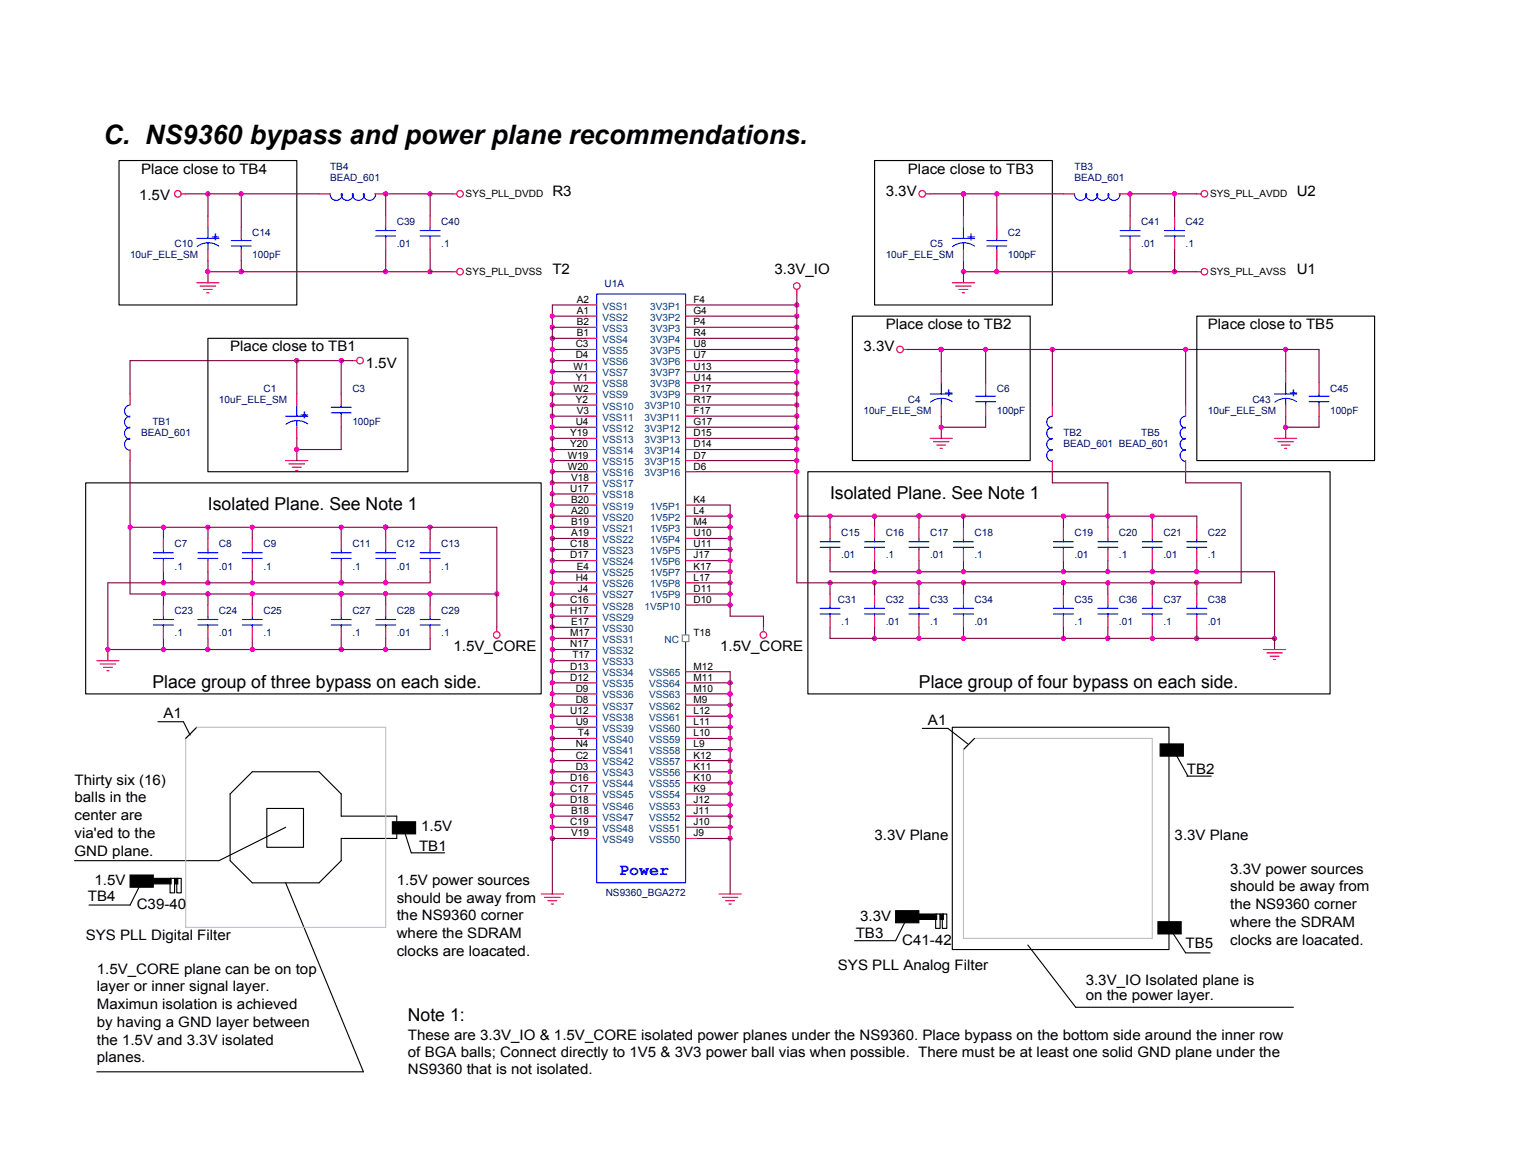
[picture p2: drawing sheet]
<svg xmlns="http://www.w3.org/2000/svg" width="279mm" height="216mm" viewBox="0 0 279 216" stroke-linecap="round" stroke-linejoin="round" font-family="sans-serif">
<defs><g id="words">
<text font-size="4.9" x="19" y="26.4">C. NS9360 bypass and power plane recommendations.</text>
<g font-size="3.3">
<text x="38.3" y="93.9">Isolated Plane. See Note 1</text>
<text x="152.8" y="91.8">Isolated Plane. See Note 1</text>
<text x="28" y="126.6">Place group of three bypass on each side.</text>
<text x="169.1" y="126.6">Place group of four bypass on each side.</text>
<text x="75.1" y="187.9">Note 1:</text>
</g>
<text font-size="3.1" fill="#00f" x="113.9" y="161">Power</text>
<g font-size="2.7">
<text x="26" y="31.9">Place close to TB4</text>
<text x="167.1" y="31.9">Place close to TB3</text>
<text x="25.6" y="36.9">1.5V</text>
<text x="101.7" y="36">R3</text>
<text x="163" y="36">3.3V</text>
<text x="238.7" y="36">U2</text>
<text x="101.7" y="50.4">T2</text>
<text x="142.6" y="50.4">3.3V_IO</text>
<text x="238.7" y="50.4">U1</text>
<text x="42.4" y="64.7">Place close to TB1</text>
<text x="158.9" y="64.7">3.3V</text>
<text x="163" y="60.6">Place close to TB2</text>
<text x="222.3" y="60.6">Place close to TB5</text>
<text x="67.3" y="67.7">1.5V</text>
<text x="83.5" y="119.9">1.5V_CORE</text>
<text x="132.5" y="119.9">1.5V_CORE</text>
<text x="30.1" y="132.2">A1</text>
<text x="170.8" y="133.4">A1</text>
<text x="218.4" y="142.4">TB2</text>
<text x="13.7" y="144.4">Thirty six (16)</text>
<text x="13.7" y="147.7">balls in the</text>
<text x="13.7" y="151">center are</text>
<text x="13.7" y="154.3">via'ed to the</text>
<text x="77.5" y="153">1.5V</text>
<text x="161" y="154.7">3.3V Plane</text>
<text x="216.2" y="154.7">3.3V Plane</text>
<text x="13.7" y="157.5">GND plane.</text>
<text x="77.1" y="156.7">TB1</text>
<text x="226.4" y="160.8">3.3V power sources</text>
<text x="16.2" y="165.9">TB4</text>
<text x="17.4" y="162.8">1.5V</text>
<text x="25.2" y="167.3">C39-40</text>
<text x="73" y="162.8">1.5V power sources</text>
<text x="73" y="166.1">should be away from</text>
<text x="226.4" y="164.1">should be away from</text>
<text x="226.4" y="167.3">the NS9360 corner</text>
<text x="15.8" y="173.1">SYS PLL Digital Filter</text>
<text x="73" y="169.4">the NS9360 corner</text>
<text x="73" y="172.7">where the SDRAM</text>
<text x="157.5" y="172.7">TB3</text>
<text x="158.3" y="169.6">3.3V</text>
<text x="166.1" y="173.9">C41-42</text>
<text x="226.4" y="170.6">where the SDRAM</text>
<text x="226.4" y="173.9">clocks are loacated.</text>
<text x="17.8" y="179.2">1.5V_CORE plane can be on top</text>
<text x="73" y="175.9">clocks are loacated.</text>
<text x="154.2" y="178.6">SYS PLL Analog Filter</text>
<text x="218.2" y="174.5">TB5</text>
<text x="17.8" y="182.5">layer or inner signal layer.</text>
<text x="17.8" y="185.8">Maximun isolation is achieved</text>
<text x="199.8" y="181.3">3.3V_IO Isolated plane is</text>
<text x="199.8" y="184.1">on the power layer.</text>
<text x="17.8" y="189">by having a GND layer between</text>
<text x="75.1" y="191.5">These are 3.3V_IO &amp; 1.5V_CORE isolated power planes under the NS9360. Place bypass on the bottom side around the inner row</text>
<text x="17.8" y="192.3">the 1.5V and 3.3V isolated</text>
<text x="17.8" y="195.6">planes.</text>
<text x="75.1" y="194.5">of BGA balls; Connect directly to 1V5 &amp; 3V3 power ball vias when possible. There must be at least one solid GND plane under the</text>
<text x="75.1" y="197.6">NS9360 that is not isolated.</text>
</g>
<g font-size="2.7" fill="#00f">
<text x="38.9" y="44.6">+</text>
<text x="177.9" y="44.6">+</text>
<text x="55.2" y="77.3">+</text>
<text x="173.9" y="73.3">+</text>
<text x="237.3" y="73.3">+</text>
</g>
<g font-size="1.8" fill="#000080">
<text x="60.8" y="31.2">TB4</text>
<text x="60.8" y="33.3">BEAD_601</text>
<text x="197.8" y="33.3">BEAD_601</text>
<text x="197.8" y="31.2">TB3</text>
<text x="73" y="41.4">C39</text>
<text x="81.2" y="41.4">C40</text>
<text x="210.1" y="41.4">C41</text>
<text x="218.2" y="41.4">C42</text>
<text x="23.9" y="47.6">10uF_ELE_SM</text>
<text x="32.1" y="45.5">C10</text>
<text x="46.4" y="43.5">C14</text>
<text x="46.4" y="47.6">100pF</text>
<text x="73" y="45.5">.01</text>
<text x="81.2" y="45.5">.1</text>
<text x="163" y="47.6">10uF_ELE_SM</text>
<text x="171.2" y="45.5">C5</text>
<text x="185.5" y="43.5">C2</text>
<text x="185.5" y="47.6">100pF</text>
<text x="210.1" y="45.5">.01</text>
<text x="218.2" y="45.5">.1</text>
<text x="111.3" y="52.9">U1A</text>
<text x="40.3" y="74.2">10uF_ELE_SM</text>
<text x="48.5" y="72.1">C1</text>
<text x="64.9" y="72.1">C3</text>
<text x="158.9" y="76.2">10uF_ELE_SM</text>
<text x="167.1" y="74.2">C4</text>
<text x="183.5" y="72.1">C6</text>
<text x="183.5" y="76.2">100pF</text>
<text x="222.3" y="76.2">10uF_ELE_SM</text>
<text x="230.5" y="74.2">C43</text>
<text x="244.8" y="72.1">C45</text>
<text x="244.8" y="76.2">100pF</text>
<text x="26" y="80.3">BEAD_601</text>
<text x="28" y="78.3">TB1</text>
<text x="64.9" y="78.3">100pF</text>
<text x="195.7" y="80.3">TB2</text>
<text x="195.7" y="82.3">BEAD_601 BEAD_601</text>
<text x="210.1" y="80.3">TB5</text>
<text x="32.1" y="100.8">C7</text>
<text x="40.3" y="100.8">C8</text>
<text x="48.5" y="100.8">C9</text>
<text x="64.9" y="100.8">C11</text>
<text x="73" y="100.8">C12</text>
<text x="81.2" y="100.8">C13</text>
<text x="154.8" y="98.7">C15</text>
<text x="163" y="98.7">C16</text>
<text x="171.2" y="98.7">C17</text>
<text x="179.4" y="98.7">C18</text>
<text x="197.8" y="98.7">C19</text>
<text x="206" y="98.7">C20</text>
<text x="214.1" y="98.7">C21</text>
<text x="222.3" y="98.7">C22</text>
<text x="32.1" y="104.8">.1</text>
<text x="40.3" y="104.8">.01</text>
<text x="48.5" y="104.8">.1</text>
<text x="64.9" y="104.8">.1</text>
<text x="73" y="104.8">.01</text>
<text x="81.2" y="104.8">.1</text>
<text x="154.8" y="102.8">.01</text>
<text x="163" y="102.8">.1</text>
<text x="171.2" y="102.8">.01</text>
<text x="179.4" y="102.8">.1</text>
<text x="197.8" y="102.8">.01</text>
<text x="206" y="102.8">.1</text>
<text x="214.1" y="102.8">.01</text>
<text x="222.3" y="102.8">.1</text>
<text x="32.1" y="113">C23</text>
<text x="40.3" y="113">C24</text>
<text x="48.5" y="113">C25</text>
<text x="64.9" y="113">C27</text>
<text x="73" y="113">C28</text>
<text x="81.2" y="113">C29</text>
<text x="154.2" y="111">C31</text>
<text x="163" y="111">C32</text>
<text x="171.2" y="111">C33</text>
<text x="179.4" y="111">C34</text>
<text x="197.8" y="111">C35</text>
<text x="206" y="111">C36</text>
<text x="214.1" y="111">C37</text>
<text x="222.3" y="111">C38</text>
<text x="32.1" y="117.1">.1</text>
<text x="40.3" y="117.1">.01</text>
<text x="48.5" y="117.1">.1</text>
<text x="64.9" y="117.1">.1</text>
<text x="73" y="117.1">.01</text>
<text x="81.2" y="117.1">.1</text>
<text x="154.8" y="115.1">.1</text>
<text x="163" y="115.1">.01</text>
<text x="171.2" y="115.1">.1</text>
<text x="179.4" y="115.1">.01</text>
<text x="197.8" y="115.1">.1</text>
<text x="206" y="115.1">.01</text>
<text x="214.1" y="115.1">.1</text>
<text x="222.3" y="115.1">.01</text>
<text x="111.5" y="165">NS9360_BGA272</text>
</g>
<g font-size="1.8">
<text x="85.7" y="36.3">SYS_PLL_DVDD</text>
<text x="222.7" y="36.3">SYS_PLL_AVDD</text>
<text x="85.7" y="50.6">SYS_PLL_DVSS</text>
<text x="222.7" y="50.6">SYS_PLL_AVSS</text>
<text x="106.2" y="55.8">A2</text>
<text x="106.2" y="57.8">A1</text>
<text x="106.2" y="59.8">B2</text>
<text x="127.6" y="55.8">F4</text>
<text x="127.6" y="57.8">G4</text>
<text x="127.6" y="59.8">P4</text>
<text x="106" y="63.9">C3</text>
<text x="106" y="66">D4</text>
<text x="106.2" y="61.9">B1</text>
<text x="127.6" y="61.9">R4</text>
<text x="127.6" y="63.9">U8</text>
<text x="127.6" y="66">U7</text>
<text x="105.6" y="68">W1</text>
<text x="106" y="70.1">Y1</text>
<text x="127.6" y="68">U13</text>
<text x="127.6" y="70.1">U14</text>
<text x="105.6" y="72.1">W2</text>
<text x="106" y="74.2">Y2</text>
<text x="106.2" y="76.2">V3</text>
<text x="127.6" y="72.1">P17</text>
<text x="127.6" y="74.2">R17</text>
<text x="127.6" y="76.2">F17</text>
<text x="104.9" y="80.3">Y19</text>
<text x="104.9" y="82.3">Y20</text>
<text x="106" y="78.3">U4</text>
<text x="127.6" y="78.3">G17</text>
<text x="127.6" y="80.3">D15</text>
<text x="127.6" y="82.3">D14</text>
<text x="104.5" y="84.4">W19</text>
<text x="104.5" y="86.4">W20</text>
<text x="105.1" y="88.5">V18</text>
<text x="127.6" y="84.4">D7</text>
<text x="127.6" y="86.4">D6</text>
<text x="104.9" y="90.5">U17</text>
<text x="105.1" y="92.6">B20</text>
<text x="105.1" y="94.6">A20</text>
<text x="127.6" y="92.6">K4</text>
<text x="127.6" y="94.6">L4</text>
<text x="104.9" y="100.8">C18</text>
<text x="105.1" y="96.6">B19</text>
<text x="105.1" y="98.7">A19</text>
<text x="127.6" y="96.6">M4</text>
<text x="127.6" y="98.7">U10</text>
<text x="127.6" y="100.8">U11</text>
<text x="104.9" y="102.8">D17</text>
<text x="106" y="106.9">H4</text>
<text x="106.2" y="104.8">E4</text>
<text x="127.6" y="102.8">J17</text>
<text x="127.6" y="104.8">K17</text>
<text x="127.6" y="106.9">L17</text>
<text x="104.9" y="111">C16</text>
<text x="104.9" y="113">H17</text>
<text x="106.4" y="108.9">J4</text>
<text x="127.6" y="108.9">D11</text>
<text x="127.6" y="111">D10</text>
<text x="104.9" y="117.1">M17</text>
<text x="104.9" y="119.1">N17</text>
<text x="105.1" y="115.1">E17</text>
<text x="127.6" y="117.1">T18</text>
<text x="104.9" y="123.3">D13</text>
<text x="104.9" y="125.3">D12</text>
<text x="105.3" y="121.2">T17</text>
<text x="127.6" y="125.3">M11</text>
<text x="127.6" y="123.3">M12</text>
<text x="104.9" y="131.4">U12</text>
<text x="106" y="127.3">D9</text>
<text x="106" y="129.4">D8</text>
<text x="127.6" y="131.4">L12</text>
<text x="127.6" y="129.4">M9</text>
<text x="127.6" y="127.3">M10</text>
<text x="106" y="133.5">U9</text>
<text x="106" y="137.6">N4</text>
<text x="106.4" y="135.5">T4</text>
<text x="127.6" y="137.6">L9</text>
<text x="127.6" y="135.5">L10</text>
<text x="127.6" y="133.5">L11</text>
<text x="104.9" y="143.7">D16</text>
<text x="106" y="139.6">C2</text>
<text x="106" y="141.6">D3</text>
<text x="127.6" y="143.7">K10</text>
<text x="127.6" y="141.6">K11</text>
<text x="127.6" y="139.6">K12</text>
<text x="104.9" y="145.7">C17</text>
<text x="104.9" y="147.8">D18</text>
<text x="105.1" y="149.8">B18</text>
<text x="127.6" y="149.8">J11</text>
<text x="127.6" y="147.8">J12</text>
<text x="127.6" y="145.7">K9</text>
<text x="104.9" y="151.9">C19</text>
<text x="105.1" y="153.9">V19</text>
<text x="127.6" y="153.9">J9</text>
<text x="127.6" y="151.9">J10</text>
</g>
<g font-size="1.8" fill="#004080">
<text x="110.9" y="57">VSS1</text>
<text x="110.9" y="59">VSS2</text>
<text x="119.7" y="57">3V3P1</text>
<text x="119.7" y="59">3V3P2</text>
<text x="110.9" y="61.1">VSS3</text>
<text x="110.9" y="63.1">VSS4</text>
<text x="110.9" y="65.2">VSS5</text>
<text x="119.7" y="61.1">3V3P3</text>
<text x="119.7" y="63.1">3V3P4</text>
<text x="119.7" y="65.1">3V3P5</text>
<text x="110.9" y="67.2">VSS6</text>
<text x="110.9" y="69.3">VSS7</text>
<text x="110.9" y="71.3">VSS8</text>
<text x="119.7" y="67.2">3V3P6</text>
<text x="119.7" y="69.3">3V3P7</text>
<text x="119.7" y="71.3">3V3P8</text>
<text x="110.9" y="73.3">VSS9</text>
<text x="110.9" y="75.4">VSS10</text>
<text x="110.9" y="77.4">VSS11</text>
<text x="118.6" y="75.4">3V3P10</text>
<text x="118.6" y="77.4">3V3P11</text>
<text x="119.7" y="73.3">3V3P9</text>
<text x="110.9" y="79.5">VSS12</text>
<text x="110.9" y="81.5">VSS13</text>
<text x="110.9" y="83.6">VSS14</text>
<text x="118.6" y="79.5">3V3P12</text>
<text x="118.6" y="81.5">3V3P13</text>
<text x="118.6" y="83.6">3V3P14</text>
<text x="110.9" y="85.6">VSS15</text>
<text x="110.9" y="87.6">VSS16</text>
<text x="110.9" y="89.7">VSS17</text>
<text x="118.6" y="85.6">3V3P15</text>
<text x="118.6" y="87.6">3V3P16</text>
<text x="110.9" y="91.7">VSS18</text>
<text x="110.9" y="93.8">VSS19</text>
<text x="110.9" y="95.8">VSS20</text>
<text x="119.7" y="93.8">1V5P1</text>
<text x="119.7" y="95.8">1V5P2</text>
<text x="110.9" y="97.9">VSS21</text>
<text x="110.9" y="99.9">VSS22</text>
<text x="110.9" y="102">VSS23</text>
<text x="119.7" y="97.9">1V5P3</text>
<text x="119.7" y="99.9">1V5P4</text>
<text x="119.7" y="102">1V5P5</text>
<text x="110.9" y="104">VSS24</text>
<text x="110.9" y="106.1">VSS25</text>
<text x="119.7" y="104">1V5P6</text>
<text x="119.7" y="106.1">1V5P7</text>
<text x="110.9" y="108.1">VSS26</text>
<text x="110.9" y="110.1">VSS27</text>
<text x="110.9" y="112.2">VSS28</text>
<text x="118.6" y="112.2">1V5P10</text>
<text x="119.7" y="108.1">1V5P8</text>
<text x="119.7" y="110.1">1V5P9</text>
<text x="110.9" y="114.2">VSS29</text>
<text x="110.9" y="116.3">VSS30</text>
<text x="110.9" y="118.3">VSS31</text>
<text x="122.3" y="118.3">NC</text>
<text x="110.9" y="120.4">VSS32</text>
<text x="110.9" y="122.4">VSS33</text>
<text x="110.9" y="124.5">VSS34</text>
<text x="119.5" y="124.5">VSS65</text>
<text x="110.9" y="126.5">VSS35</text>
<text x="110.9" y="128.6">VSS36</text>
<text x="110.9" y="130.6">VSS37</text>
<text x="119.5" y="130.6">VSS62</text>
<text x="119.5" y="128.6">VSS63</text>
<text x="119.5" y="126.5">VSS64</text>
<text x="110.9" y="132.6">VSS38</text>
<text x="110.9" y="134.7">VSS39</text>
<text x="110.9" y="136.7">VSS40</text>
<text x="119.5" y="136.7">VSS59</text>
<text x="119.5" y="134.7">VSS60</text>
<text x="119.5" y="132.6">VSS61</text>
<text x="110.9" y="138.8">VSS41</text>
<text x="110.9" y="140.8">VSS42</text>
<text x="110.9" y="142.9">VSS43</text>
<text x="119.5" y="142.9">VSS56</text>
<text x="119.5" y="140.8">VSS57</text>
<text x="119.5" y="138.8">VSS58</text>
<text x="110.9" y="144.9">VSS44</text>
<text x="110.9" y="147">VSS45</text>
<text x="110.9" y="149">VSS46</text>
<text x="119.5" y="149">VSS53</text>
<text x="119.5" y="147">VSS54</text>
<text x="119.5" y="144.9">VSS55</text>
<text x="110.9" y="151.1">VSS47</text>
<text x="110.9" y="153.1">VSS48</text>
<text x="110.9" y="155.1">VSS49</text>
<text x="119.5" y="155.1">VSS50</text>
<text x="119.5" y="153.1">VSS51</text>
<text x="119.5" y="151.1">VSS52</text>
</g>
</g></defs>
<g fill="none" stroke="#00f" stroke-width=".2">
<path d="M63 35.6a1.11 1.11 0 0 1-1.1 1.3 1.11 1.11 0 0 1-1.1-1.2M65 35.6a1.11 1.11 0 0 1-1.1 1.3 1.11 1.11 0 0 1-1.1-1.2M67.1 35.6a1.11 1.11 0 0 1-1.1 1.3 1.11 1.11 0 0 1-1.1-1.2M69.1 35.6a1.12 1.12 0 0 1-1.1 1.3 1.12 1.12 0 0 1-1.1-1.2M42.6 45.3h3.6M42.6 44.3h3.6M44.4 43.9v.4M44.4 45.3v.6M109.8 54.1h16.4v108.4h-16.4zM175.3 43.9h4.1M177.3 41.8v2.1M177.3 44.7v1.2"/>
<path d="M179.3 45.3a3.4 3.4 0 0 0-4 .1M181.6 45.3h3.7M181.6 44.3h3.7M183.5 43.9v.4M183.5 45.3v.6M206.2 42.4h3.6M206.2 43.5h3.6M208 41.8v.6M208 43.5v.4M214.4 42.4h3.6M214.4 43.5h3.6M216.2 41.8v.6"/>
<path d="M216.2 43.5v.4M23.9 78.6a1.12 1.12 0 0 0-1 1.1 1.12 1.12 0 0 0 1 1.2M23.9 76.6a1.11 1.11 0 0 0-1 1.1 1.11 1.11 0 0 0 1 1.1M23.9 74.5a1.11 1.11 0 0 0-1 1.1 1.11 1.11 0 0 0 1 1.2M61 76h3.6M61 75h3.6M62.8 74.5v.5M62.8 76v.6M171.2 72.5h4.1M173.2 70.5v2M173.2 73.3v1.2M175.3 73.9a3.4 3.4 0 0 0-4 .1"/>
<path d="M179.6 73.9h3.7M179.6 72.9h3.7M181.4 72.5v.4M181.4 73.9v.6M193.7 78.6a1.12 1.12 0 0 0-1 1.1 1.12 1.12 0 0 0 1 1.2M193.7 76.6a1.11 1.11 0 0 0-1 1.1 1.11 1.11 0 0 0 1 1.1M234.6 72.5h4.1M236.6 70.5v2M236.6 73.3v1.2M238.7 73.9a3.4 3.4 0 0 0-4 .1M240.9 73.9h3.7M240.9 72.9h3.7"/>
<path d="M242.8 72.5v.4M242.8 73.9v.6M23.9 80.7a1.11 1.11 0 0 0-1 1.1 1.11 1.11 0 0 0 1 1.1M167.3 99.7h3.7M169.1 99.1v.6M193.7 82.7a1.11 1.11 0 0 0-1 1.1 1.11 1.11 0 0 0 1 1.1M193.7 80.7a1.11 1.11 0 0 0-1 1.1 1.11 1.11 0 0 0 1 1.1M193.9 99.7h3.7M195.7 99.1v.6M202.1 99.7h3.7M203.9 99.1v.6M36.4 114h3.7"/>
<path d="M36.4 115h3.7M38.3 113.4v.6M38.3 115v.5M44.6 101.7h3.7M44.6 102.8h3.7M46.4 101.1v.6M46.4 102.8v.4M69.2 101.7h3.6M69.2 102.8h3.6M69.2 114h3.6M69.2 115h3.6M71 101.1v.6"/>
<path d="M71 102.8v.4M71 113.4v.6M71 115v.5M159.1 112h3.7M159.1 113h3.7M161 111.4v.6M161 113v.4M167.3 100.7h3.7M169.1 100.7v.4M193.9 100.7h3.7M193.9 112h3.7M193.9 113h3.7"/>
<path d="M195.7 100.7v.4M195.7 111.4v.6M195.7 113v.4M202.1 100.7h3.7M203.9 100.7v.4M210.2 112h3.7M210.2 113h3.7M212.1 111.4v.6M212.1 113v.4M218.4 112h3.7M218.4 113h3.7M220.3 111.4v.6"/>
<path d="M220.3 113v.4"/>
</g>
<g fill="none" stroke="#f00" stroke-width=".2">
<path d="M33.4 35.7h.8M58.7 35.7h2.1M68.9 35.7h2.1M170.4 35.7h.8M177.3 39.8v2M208 39.8v2M216.2 39.8v2M44.4 41.8v2.1M44.4 45.9v2.1M107.8 56.1h2M107.8 58.2h2M126.2 56.1h2"/>
<path d="M126.2 58.2h2M146.7 53.3v.8M177.3 45.9v2.1M183.5 41.8v2.1M183.5 45.9v2.1M208 43.9v2M216.2 43.9v2M220.3 50h.8M23.9 72.5v2M62.8 72.5v2M62.8 76.6v2M107.8 64.3h2"/>
<path d="M107.8 60.2h2M107.8 62.3h2M107.8 66.4h2M107.8 68.4h2M107.8 70.5h2M107.8 72.5h2M107.8 74.5h2M107.8 76.6h2M107.8 78.6h2M126.2 64.3h2M126.2 60.2h2M126.2 62.3h2"/>
<path d="M126.2 66.4h2M126.2 68.4h2M126.2 70.5h2M126.2 72.5h2M126.2 74.5h2M126.2 76.6h2M126.2 78.6h2M166.3 64.3h.8M173.2 68.4v2.1M173.2 74.5v2.1M181.4 70.5v2M181.4 74.5v2.1"/>
<path d="M193.7 74.5v2.1M236.6 68.4v2.1M236.6 74.5v2.1M242.8 70.5v2M242.8 74.5v2.1M23.9 82.7v2.1M46.4 99.1v2M52.6 84.8h4.1M53.2 85.4h2.8M53.8 86h1.6M54.4 86.6h.4M71 99.1v2"/>
<path d="M107.8 84.8h2M107.8 80.7h2M107.8 82.7h2M107.8 86.8h2M107.8 88.9h2M107.8 90.9h2M107.8 93h2M107.8 95h2M107.8 97h2M107.8 99.1h2M126.2 84.8h2M126.2 80.7h2"/>
<path d="M126.2 82.7h2M126.2 86.8h2M126.2 93h2M126.2 95h2M126.2 97h2M126.2 99.1h2M169.1 97v2.1M171.2 80.7h4.1M171.8 81.3h2.9M172.4 81.9h1.7M173 82.5h.4M193.7 84.8v2"/>
<path d="M195.7 97v2.1M203.9 97v2.1M38.3 111.4v2M38.3 115.5v2M46.4 103.2v2M71 103.2v2M71 111.4v2M71 115.5v2M91.4 115.5v.8M107.8 101.1h2M107.8 103.2h2M107.8 105.2h2"/>
<path d="M107.8 107.3h2M107.8 109.3h2M107.8 111.4h2M107.8 113.4h2M107.8 115.5h2M107.8 117.5h2M107.8 119.5h2M126.2 117.5h.1M126.2 101.1h2M126.2 103.2h2M126.2 105.2h2M126.2 107.3h2"/>
<path d="M126.2 109.3h2M126.2 111.4h2M161 109.3v2.1M161 113.4v2.1M169.1 101.1v2.1M195.7 101.1v2.1M195.7 109.3v2.1M195.7 113.4v2.1M203.9 101.1v2.1M212.1 109.3v2.1M212.1 113.4v2.1M220.3 109.3v2.1"/>
<path d="M220.3 113.4v2.1M107.8 121.6h2M107.8 123.6h2M107.8 125.7h2M107.8 127.7h2M107.8 129.8h2M107.8 131.8h2M107.8 133.9h2M107.8 135.9h2M107.8 138h2M107.8 140h2M126.2 123.6h2"/>
<path d="M126.2 125.7h2M126.2 127.7h2M126.2 129.8h2M126.2 131.8h2M126.2 133.9h2M126.2 135.9h2M126.2 138h2M126.2 140h2M107.8 142h2M107.8 144.1h2M107.8 146.1h2M107.8 148.2h2"/>
<path d="M107.8 150.2h2M107.8 152.3h2M107.8 154.3h2M126.2 142h2M126.2 144.1h2M126.2 146.1h2M126.2 148.2h2M126.2 150.2h2M126.2 152.3h2M126.2 154.3h2M132.3 164.5h4.1M132.9 165.2h2.9"/>
<path d="M133.6 165.8h1.6M134.2 166.4h.4"/>
<circle cx="32.7" cy="35.7" r=".61"/>
<circle cx="169.7" cy="35.7" r=".61"/>
<circle cx="146.7" cy="52.6" r=".61"/>
<circle cx="221.7" cy="50" r=".61"/>
<circle cx="165.7" cy="64.3" r=".61"/>
<circle cx="91.4" cy="116.9" r=".61"/>
</g>
<g fill="none" stroke="#800040" stroke-width=".2">
<path d="M44.4 35.7v6.1M79.2 35.7h-8.2v4.1M171.2 35.7h6.1v4.1M183.5 35.7v6.1M44.4 48v2h-6.1v2M71 45.9v4.1h8.2v-4.1M101.7 56.1v4.1M101.7 58.2h6.1M128.2 58.2h18.5M128.2 56.1h18.5M177.3 48v2h6.2v-2M216.2 45.9v4.1h-8.2"/>
<path d="M54.6 66.4h-30.7v6.1M62.8 78.6v4.1h-8.2M101.7 64.3v2.1h6.1M101.7 78.6h6.1M107.8 70.5h-6.1v4M107.8 76.6h-6.1v4.1h6.1M128.2 76.6h18.5M128.2 60.2h18.5M128.2 74.5h18.5M146.7 64.3v2.1h-18.5M167.1 64.3h14.3M181.4 76.6v2h-8.2v2.1"/>
<path d="M193.7 64.3h42.9M218.2 64.3v10.2M236.6 76.6v4.1M242.8 76.6v2h-6.2M242.8 64.3v6.2M23.9 97h47.1v2.1M30.1 97v2.1M62.8 97v2.1M91.4 97v12.3M101.7 88.9v2h6.1M101.7 93v2M101.7 97v4.1"/>
<path d="M101.7 99.1h6.1M128.2 93h6.2v2h-6.2M128.2 99.1h6.2M128.2 84.8h18.5M128.2 80.7h18.5M134.4 97v4.1M152.8 95h-6.1v12.3h30.6v2M161 95v2M169.1 95h8.2M195.7 95h8.2M218.2 88.9h10.3v18.4h-8.2M220.3 95h-8.2v2"/>
<path d="M30.1 117.5v2h-10.2M38.3 105.2v2.1h-18.4M38.3 109.3v2.1M38.3 117.5v2M46.4 107.3h16.4M46.4 109.3v2.1M46.4 117.5v2M62.8 109.3v2.1M62.8 117.5v2M71 109.3h-40.9v2.1M71 105.2v2.1h8.2v-2.1M71 117.5v2h8.2"/>
<path d="M101.7 113.4h6.1M101.7 111.4h6.1M107.8 103.2h-6.1v4.1M107.8 109.3h-6.1v20.5M128.2 103.2h6.2M128.2 105.2h6.2M134.4 109.3v2.1h-6.2M134.4 113.4h6.1M152.8 107.3v2M152.8 115.5v2M161 117.5h16.3M177.3 103.2v2"/>
<path d="M195.7 107.3h8.2M195.7 103.2v2h-34.7M203.9 115.5v2h-8.2M212.1 103.2v2h-8.2M212.1 115.5v2M220.3 103.2v2M234.6 105.2v12.3M101.7 135.9v2.1M101.7 123.6h6.1M101.7 127.7h6.1M101.7 121.6h6.1M101.7 140h6.1"/>
<path d="M101.7 125.7h6.1M107.8 131.8h-6.1v2.1h6.1M128.2 138h6.2v2M128.2 135.9h6.2M134.4 131.8v2.1h-6.2M101.7 142h6.1M101.7 152.3h6.1M107.8 144.1h-6.1v4.1h6.1M107.8 150.2h-6.1v4.1M128.2 142h6.2v2.1M128.2 150.2h6.2M128.2 152.3h6.2"/>
<path d="M128.2 154.3h6.2M134.4 148.2v16.3"/>
</g>
<g fill="#f0f" stroke="#f0f" stroke-width=".2">
<circle cx="101.7" cy="146.1" r=".39"/>
<circle cx="62.8" cy="109.3" r=".4"/>
<circle cx="134.4" cy="150.2" r=".4"/>
<circle cx="134.4" cy="99.1" r=".4"/>
<circle cx="101.6" cy="123.6" r=".4"/>
<circle cx="134.4" cy="154.3" r=".4"/>
<circle cx="169.1" cy="95" r=".4"/>
<circle cx="177.3" cy="95" r=".4"/>
<circle cx="177.3" cy="35.7" r=".4"/>
<circle cx="54.6" cy="66.4" r=".4"/>
<circle cx="30.1" cy="109.3" r=".4"/>
<circle cx="101.6" cy="72.5" r=".4"/>
<circle cx="71" cy="97" r=".4"/>
<circle cx="203.9" cy="117.5" r=".4"/>
<circle cx="71" cy="35.7" r=".4"/>
<circle cx="79.1" cy="35.7" r=".4"/>
<circle cx="134.4" cy="140" r=".4"/>
<circle cx="44.4" cy="50" r=".4"/>
<circle cx="38.3" cy="97" r=".4"/>
<circle cx="62.8" cy="119.5" r=".4"/>
<circle cx="212.1" cy="105.2" r=".4"/>
<circle cx="101.6" cy="95" r=".4"/>
<circle cx="101.7" cy="74.5" r=".39"/>
<circle cx="101.6" cy="99.1" r=".4"/>
<circle cx="38.2" cy="109.3" r=".4"/>
<circle cx="71" cy="50" r=".4"/>
<circle cx="79.1" cy="50" r=".4"/>
<circle cx="46.4" cy="109.3" r=".4"/>
<circle cx="173.2" cy="64.3" r=".4"/>
<circle cx="101.6" cy="154.3" r=".4"/>
<circle cx="101.7" cy="103.2" r=".39"/>
<circle cx="101.6" cy="105.2" r=".4"/>
<circle cx="134.4" cy="97" r=".39"/>
<circle cx="216.2" cy="50" r=".4"/>
<circle cx="134.4" cy="133.9" r=".4"/>
<circle cx="101.6" cy="115.4" r=".4"/>
<circle cx="234.6" cy="117.5" r=".4"/>
<circle cx="101.6" cy="144.1" r=".4"/>
<circle cx="134.4" cy="152.3" r=".39"/>
<circle cx="62.8" cy="107.3" r=".4"/>
<circle cx="177.3" cy="107.3" r=".39"/>
<circle cx="101.6" cy="88.9" r=".4"/>
<circle cx="62.8" cy="97" r=".4"/>
<circle cx="101.7" cy="90.9" r=".39"/>
<circle cx="146.6" cy="56.1" r=".4"/>
<circle cx="146.6" cy="66.4" r=".4"/>
<circle cx="236.6" cy="78.6" r=".4"/>
<circle cx="101.6" cy="101.1" r=".4"/>
<circle cx="101.6" cy="121.6" r=".4"/>
<circle cx="218.2" cy="64.3" r=".4"/>
<circle cx="236.6" cy="64.3" r=".4"/>
<circle cx="134.4" cy="95" r=".4"/>
<circle cx="101.6" cy="66.4" r=".4"/>
<circle cx="134.4" cy="101.1" r=".4"/>
<circle cx="30.1" cy="107.3" r=".4"/>
<circle cx="134.4" cy="111.4" r=".4"/>
<circle cx="101.7" cy="80.7" r=".39"/>
<circle cx="101.7" cy="119.5" r=".39"/>
<circle cx="169.1" cy="107.3" r=".4"/>
<circle cx="30.1" cy="97" r=".4"/>
<circle cx="101.6" cy="111.4" r=".4"/>
<circle cx="38.3" cy="107.3" r=".4"/>
<circle cx="152.8" cy="107.3" r=".4"/>
<circle cx="177.3" cy="50" r=".4"/>
<circle cx="146.6" cy="60.2" r=".4"/>
<circle cx="101.6" cy="127.7" r=".4"/>
<circle cx="101.6" cy="125.7" r=".4"/>
<circle cx="195.7" cy="107.3" r=".4"/>
<circle cx="195.7" cy="105.2" r=".4"/>
<circle cx="91.4" cy="109.3" r=".4"/>
<circle cx="177.3" cy="105.2" r=".4"/>
<circle cx="101.7" cy="152.3" r=".39"/>
<circle cx="134.4" cy="142" r=".4"/>
<circle cx="161" cy="105.2" r=".4"/>
<circle cx="169.1" cy="105.2" r=".4"/>
<circle cx="101.6" cy="76.6" r=".4"/>
<circle cx="101.6" cy="78.6" r=".4"/>
<circle cx="161" cy="107.3" r=".39"/>
<circle cx="101.7" cy="113.4" r=".39"/>
<circle cx="146.6" cy="74.5" r=".4"/>
<circle cx="101.6" cy="60.2" r=".4"/>
<circle cx="101.6" cy="148.2" r=".4"/>
<circle cx="101.7" cy="58.2" r=".39"/>
</g>
<g fill="none" stroke="#000" stroke-width=".2">
<path d="M21.9 29.5h32.7v26.6h-32.7zM156.9 58.2h32.7v26.6h-32.7zM148.7 86.8h96.1v40.9h-96.1zM33.8 132.8l1.2 2.5M175.3 133.9h39.9v40.9h-39.9zM216.4 138.8l2.3 4.1M42.4 146.1v12.3M46.4 142h12.3M49.1 148.8h6.8v7.2h-6.8zM52.6 152.3l-12.3 6.1h-26.6M62.8 150.2h10.2v4.1h-10.2M74.5 153.1l1.2 3.9"/>
<path d="M26 162.5l-2.1 4.1M52.6 162.5l14.3 34.8h-49.1M166.9 169l-2.1 4.1h-7.5M216 171.9l2.2 3.5h4.5"/>
</g>
<path d="M36.2 133.9l-2 2M179.4 135.9h32.7v36.8h-34.8" fill="none" stroke="#c0c0c0" stroke-width=".2"/>
<path d="M72.2 151.3h4.3v2.2h-4.3z" fill-rule="evenodd" fill="#000" stroke="#000" stroke-width=".2"/>
<path d="M125.6 116.9h1.2v1.2h-1.2z" fill-rule="evenodd" fill="#fff" stroke="#808080" stroke-width=".2"/>
<g fill="none" stroke="#000" stroke-width=".2">
<path d="M161 29.5h32.7v26.6h-32.7zM220.3 58.2h32.7v26.6h-32.7zM38.3 62.3h36.8v24.5h-36.8zM15.8 88.9h83.8v38.8h-83.8zM29.1 132.8h4.7M36.2 133.9l-2 2M169.8 134.1h4.7l3.6 2.8M179.4 135.9l-2.1 2.1M46.4 142l-4 4.1M58.7 142l4.1 4.1v4.1M62.8 154.3v4.1l-4.1 4.1h-12.3l-4-4.1M75.7 157h6.1"/>
<path d="M218.4 142.9h4.5M16.4 166.6h7.5M31.3 161.7h.8v2.6h-.8zM32.5 161.7h.9v2.6h-.9zM172.2 168.2h.8v2.7h-.8zM173.4 168.2h.9v2.7h-.9zM189.2 173.9l8.8 11.5h40.1"/>
</g>
<g fill="none" stroke="#800040" stroke-width=".2">
<path d="M34.2 35.7h24.5M38.3 35.7v4.1M83.2 35.7h-4v4.1M177.3 35.7h18.4M216.2 35.7v4.1M220.3 35.7h-12.3v4.1M38.3 48v2M44.4 50h26.6M79.2 50h4M101.7 56.1h6.1M146.7 54.1v10.2h-18.5M177.3 50v2"/>
<path d="M208 45.9v4.1h-24.5M216.2 50h4.1M62.8 66.4v6.1M64.9 66.4h-10.3v6.1M101.7 66.4v4.1M101.7 68.4h6.1M101.7 72.5h6.1M101.7 62.3h6.1M107.8 60.2h-6.1v4.1h6.1M107.8 74.5h-6.1v2.1M128.2 68.4h18.5M128.2 72.5h18.5"/>
<path d="M128.2 70.5h18.5M128.2 78.6h18.5M128.2 62.3h18.5M146.7 66.4v28.6M173.2 64.3v4.1M173.2 76.6v2M181.4 70.5v-6.2h12.3v10.2M242.8 64.3h-6.2v4.1M23.9 84.8v24.5h6.2M38.3 97v2.1M46.4 97v2.1M54.6 80.7v4.1"/>
<path d="M71 97h20.4M79.2 97v2.1M101.7 90.9v2.1h6.1M101.7 80.7v8.2h6.1M101.7 86.8h6.1M101.7 84.8h6.1M101.7 82.7h6.1M107.8 95h-6.1v2h6.1M128.2 86.8h18.5M128.2 82.7h18.5M134.4 95v2h-6.2M152.8 97v-2h16.3v2"/>
<path d="M177.3 97v-2h18.4v2M193.7 86.8v2.1h10.2v8.1M203.9 95h8.2M218.2 86.8v2.1M220.3 95v2M19.9 107.3v14.3M30.1 105.2v2.1M30.1 119.5h40.9M46.4 105.2v2.1h-8.1M62.8 105.2v2.1h8.2M71 111.4v-2.1h20.4v6.2M79.2 109.3v2.1"/>
<path d="M79.2 117.5v2M101.7 117.5h6.1M101.7 105.2h6.1M101.7 119.5h6.1M101.7 115.5h6.1M107.8 101.1h-6.1v2.1M107.8 107.3h-6.1v2M128.2 101.1h6.2v8.2h-6.2M128.2 107.3h6.2M134.4 111.4v2M140.5 113.4v2.1M152.8 103.2v2h8.2v-2"/>
<path d="M161 115.5v2h-8.2M161 107.3v2M169.1 103.2v2M169.1 107.3v2M169.1 115.5v2M177.3 115.5v2h18.4v-2M177.3 107.3h18.4v2M203.9 117.5h30.7v2M203.9 109.3v-2h16.4v2M203.9 103.2v2h-8.2M212.1 107.3v2M212.1 105.2h22.5"/>
<path d="M220.3 115.5v2M101.7 133.9v2h6.1M107.8 129.8h-6.1v2M107.8 138h-6.1v6.1M128.2 123.6h6.2v8.2h-6.2M128.2 140h6.2v2M128.2 125.7h6.2M128.2 129.8h6.2M128.2 127.7h6.2M134.4 133.9v4.1M101.7 146.1h6.1M101.7 148.2v2"/>
<path d="M107.8 154.3h-6.1v10.2M128.2 146.1h6.2M128.2 144.1h6.2v4.1h-6.2"/>
</g>
<g fill="#f0f" stroke="#f0f" stroke-width=".2">
<circle cx="173.2" cy="78.6" r=".4"/>
<circle cx="195.7" cy="117.5" r=".4"/>
<circle cx="62.8" cy="107.3" r=".4"/>
<circle cx="134.4" cy="135.9" r=".39"/>
<circle cx="220.3" cy="107.3" r=".4"/>
<circle cx="38.2" cy="50" r=".4"/>
<circle cx="195.7" cy="95" r=".4"/>
<circle cx="134.4" cy="107.3" r=".39"/>
<circle cx="101.6" cy="137.9" r=".4"/>
<circle cx="134.4" cy="125.7" r=".4"/>
<circle cx="220.3" cy="117.5" r=".4"/>
<circle cx="134.4" cy="97" r=".39"/>
<circle cx="173.2" cy="64.3" r=".4"/>
<circle cx="177.3" cy="117.5" r=".4"/>
<circle cx="146.6" cy="84.8" r=".4"/>
<circle cx="146.6" cy="76.6" r=".4"/>
<circle cx="195.7" cy="107.3" r=".4"/>
<circle cx="79.2" cy="97" r=".39"/>
<circle cx="101.7" cy="70.5" r=".39"/>
<circle cx="101.6" cy="133.9" r=".4"/>
<circle cx="101.7" cy="135.9" r=".39"/>
<circle cx="101.7" cy="129.8" r=".39"/>
<circle cx="146.6" cy="95" r=".4"/>
<circle cx="71" cy="107.3" r=".4"/>
<circle cx="46.4" cy="97" r=".4"/>
<circle cx="169.1" cy="95" r=".4"/>
<circle cx="62.8" cy="66.4" r=".4"/>
<circle cx="146.6" cy="78.6" r=".4"/>
<circle cx="101.7" cy="86.8" r=".39"/>
<circle cx="146.6" cy="80.7" r=".4"/>
<circle cx="146.6" cy="82.7" r=".4"/>
<circle cx="101.7" cy="107.3" r=".39"/>
<circle cx="101.6" cy="109.3" r=".4"/>
<circle cx="146.6" cy="72.5" r=".4"/>
<circle cx="134.4" cy="127.7" r=".4"/>
<circle cx="101.6" cy="142" r=".4"/>
<circle cx="146.6" cy="86.8" r=".4"/>
<circle cx="134.4" cy="129.8" r=".39"/>
<circle cx="203.9" cy="105.2" r=".4"/>
<circle cx="101.6" cy="62.3" r=".4"/>
<circle cx="38.2" cy="35.7" r=".4"/>
<circle cx="203.9" cy="95" r=".4"/>
<circle cx="212.1" cy="95" r=".4"/>
<circle cx="71" cy="109.3" r=".4"/>
<circle cx="212.1" cy="117.5" r=".4"/>
<circle cx="30.1" cy="119.5" r=".4"/>
<circle cx="38.3" cy="119.5" r=".4"/>
<circle cx="101.7" cy="97" r=".39"/>
<circle cx="101.6" cy="131.8" r=".4"/>
<circle cx="146.6" cy="58.2" r=".4"/>
<circle cx="23.9" cy="97" r=".4"/>
<circle cx="101.6" cy="68.4" r=".4"/>
<circle cx="208" cy="35.7" r=".4"/>
<circle cx="134.4" cy="105.2" r=".4"/>
<circle cx="161" cy="117.5" r=".4"/>
<circle cx="44.4" cy="35.7" r=".4"/>
<circle cx="146.6" cy="70.5" r=".4"/>
<circle cx="169.1" cy="117.5" r=".4"/>
<circle cx="134.4" cy="109.3" r=".4"/>
<circle cx="183.4" cy="50" r=".4"/>
<circle cx="208" cy="50" r=".4"/>
<circle cx="134.4" cy="144.1" r=".4"/>
<circle cx="134.4" cy="146.1" r=".39"/>
<circle cx="146.6" cy="68.4" r=".4"/>
<circle cx="134.4" cy="137.9" r=".4"/>
<circle cx="101.6" cy="84.8" r=".4"/>
<circle cx="203.9" cy="107.3" r=".39"/>
<circle cx="212.1" cy="107.3" r=".4"/>
<circle cx="181.4" cy="64.3" r=".39"/>
<circle cx="193.7" cy="64.3" r=".4"/>
<circle cx="146.6" cy="64.3" r=".4"/>
<circle cx="46.4" cy="107.3" r=".4"/>
<circle cx="183.4" cy="35.7" r=".4"/>
<circle cx="46.4" cy="119.5" r=".4"/>
<circle cx="101.6" cy="92.9" r=".4"/>
<circle cx="216.2" cy="35.7" r=".4"/>
<circle cx="19.9" cy="119.5" r=".4"/>
<circle cx="54.6" cy="82.7" r=".4"/>
<circle cx="146.6" cy="62.3" r=".4"/>
<circle cx="101.6" cy="117.5" r=".4"/>
<circle cx="220.3" cy="105.2" r=".4"/>
<circle cx="134.4" cy="148.2" r=".4"/>
<circle cx="101.6" cy="150.2" r=".4"/>
<circle cx="101.7" cy="64.3" r=".39"/>
<circle cx="101.6" cy="140" r=".4"/>
<circle cx="101.6" cy="82.7" r=".4"/>
<circle cx="79.1" cy="109.3" r=".4"/>
<circle cx="71" cy="119.5" r=".4"/>
<circle cx="134.4" cy="131.8" r=".4"/>
<circle cx="152.8" cy="95" r=".4"/>
<circle cx="161" cy="95" r=".4"/>
<circle cx="134.4" cy="103.2" r=".39"/>
</g>
<g fill="none" stroke="#f00" stroke-width=".2">
<path d="M38.3 39.8v2M71 39.8v2M79.2 39.8v2M83.2 35.7h.9M195.7 35.7h2.1M206 35.7h2M220.3 35.7h.8M36.2 52h4.1M36.8 52.7h2.9M37.4 53.3h1.7M38.1 53.9h.4M38.3 45.9v2.1"/>
<path d="M71 43.9v2M79.2 43.9v2M83.2 50h.9M175.3 52h4.1M175.9 52.7h2.9M176.5 53.3h1.6M177.1 53.9h.4M54.6 72.5v2M54.6 78.6v2.1M64.9 66.4h.8M218.2 74.5v2.1M30.1 99.1v2"/>
<path d="M38.3 99.1v2M62.8 99.1v2M79.2 99.1v2M152.8 97v2.1M161 97v2.1M177.3 97v2.1M212.1 97v2.1M218.2 84.8v2M220.3 97v2.1M234.6 80.7h4.1M235.2 81.3h2.9M235.8 81.9h1.6"/>
<path d="M236.4 82.5h.4M30.1 103.2v2M30.1 111.4v2M30.1 115.5v2M38.3 103.2v2M46.4 111.4v2M46.4 115.5v2M62.8 103.2v2M62.8 111.4v2M62.8 115.5v2M79.2 103.2v2M79.2 111.4v2"/>
<path d="M79.2 115.5v2M140.5 115.5v.8M152.8 101.1v2.1M152.8 109.3v2.1M152.8 113.4v2.1M161 101.1v2.1M169.1 109.3v2.1M169.1 113.4v2.1M177.3 101.1v2.1M177.3 109.3v2.1M177.3 113.4v2.1M203.9 109.3v2.1"/>
<path d="M203.9 113.4v2.1M212.1 101.1v2.1M220.3 101.1v2.1M232.6 119.5h4M17.8 121.6h4.1M18.4 122.2h2.9M19 122.8h1.7M19.7 123.4h.4M233.2 120.2h2.8M233.8 120.8h1.6M234.4 121.4h.4M99.6 164.5h4.1"/>
<path d="M100.2 165.2h2.9M100.8 165.8h1.7M101.5 166.4h.4"/>
<circle cx="84.7" cy="35.7" r=".61"/>
<circle cx="221.7" cy="35.7" r=".61"/>
<circle cx="84.7" cy="50" r=".61"/>
<circle cx="66.3" cy="66.4" r=".61"/>
<circle cx="140.5" cy="116.9" r=".61"/>
</g>
<g fill="none" stroke="#00f" stroke-width=".2">
<path d="M200 35.6a1.11 1.11 0 0 1-1.1 1.3 1.11 1.11 0 0 1-1.1-1.2M202 35.6a1.11 1.11 0 0 1-1.1 1.3 1.11 1.11 0 0 1-1.1-1.2M204.1 35.6a1.12 1.12 0 0 1-1.1 1.3 1.12 1.12 0 0 1-1.1-1.2M206.1 35.6a1.11 1.11 0 0 1-1.1 1.3 1.11 1.11 0 0 1-1.1-1.2M36.2 43.9h4.1M38.3 41.8v2.1M38.3 44.7v1.2M40.3 45.3a3.4 3.4 0 0 0-4 .1M69.2 42.4h3.6M69.2 43.5h3.6M71 41.8v.6M71 43.5v.4"/>
<path d="M77.3 42.4h3.7M77.3 43.5h3.7M79.2 41.8v.6M79.2 43.5v.4M52.6 76.6h4.1M54.6 74.5v2.1M54.6 77.4v1.2M56.6 78a3.4 3.4 0 0 0-4 .1M218.2 78.6a1.12 1.12 0 0 0-1 1.1 1.12 1.12 0 0 0 1 1.2M218.2 76.6a1.11 1.11 0 0 0-1 1.1 1.11 1.11 0 0 0 1 1.1M150.9 99.7h3.7M152.8 99.1v.6"/>
<path d="M159.1 99.7h3.7M161 99.1v.6M175.5 99.7h3.7M177.3 99.1v.6M210.2 99.7h3.7M212.1 99.1v.6M218.2 82.7a1.11 1.11 0 0 0-1 1.1 1.11 1.11 0 0 0 1 1.1M218.2 80.7a1.11 1.11 0 0 0-1 1.1 1.11 1.11 0 0 0 1 1.1M218.4 99.7h3.7M220.3 99.1v.6M28.2 114h3.7M28.2 115h3.7"/>
<path d="M28.2 101.7h3.7M28.2 102.8h3.7M30.1 101.1v.6M30.1 102.8v.4M30.1 113.4v.6M30.1 115v.5M36.4 101.7h3.7M36.4 102.8h3.7M38.3 101.1v.6M38.3 102.8v.4M44.6 114h3.7M44.6 115h3.7"/>
<path d="M46.4 113.4v.6M46.4 115v.5M61 114h3.6M61 115h3.6M61 101.7h3.6M61 102.8h3.6M62.8 101.1v.6M62.8 102.8v.4M62.8 113.4v.6M62.8 115v.5M77.3 114h3.7M77.3 115h3.7"/>
<path d="M77.3 101.7h3.7M77.3 102.8h3.7M79.2 101.1v.6M79.2 102.8v.4M79.2 113.4v.6M79.2 115v.5M150.9 112h3.7M150.9 113h3.7M150.9 100.7h3.7M152.8 100.7v.4M152.8 111.4v.6M152.8 113v.4"/>
<path d="M159.1 100.7h3.7M161 100.7v.4M167.3 112h3.7M167.3 113h3.7M169.1 111.4v.6M169.1 113v.4M175.5 112h3.7M175.5 113h3.7M175.5 100.7h3.7M177.3 100.7v.4M177.3 111.4v.6M177.3 113v.4"/>
<path d="M202.1 112h3.7M202.1 113h3.7M203.9 111.4v.6M203.9 113v.4M210.2 100.7h3.7M212.1 100.7v.4M218.4 100.7h3.7M220.3 100.7v.4"/>
</g>
<g fill="#000" stroke="#000" stroke-width=".2">
<path d="M213.5 136.9h4.3v2.3h-4.3z" fill-rule="evenodd"/>
<path d="M23.9 161.1h4.3v2.2h-4.3z" fill-rule="evenodd"/>
<path d="M28 161.7h3.5v1h-3.5z" fill-rule="evenodd"/>
<path d="M32.1 161.7h.6v1h-.6z" fill-rule="evenodd"/>
<path d="M164.8 167.6h4.3v2.2h-4.3z" fill-rule="evenodd"/>
<path d="M169 168.2h3.4v1h-3.4z" fill-rule="evenodd"/>
<path d="M173 168.2h.6v1h-.6z" fill-rule="evenodd"/>
<path d="M213.1 169.7h4.3v2.2h-4.3z" fill-rule="evenodd"/>
</g>
<path d="M36.2 133.9h34.8v36.8h-36.8v-34.8M179.4 135.9l-2.1 2.1v34.7" fill="none" stroke="#c0c0c0" stroke-width=".2"/>
<use href="#words"/>
</svg>
